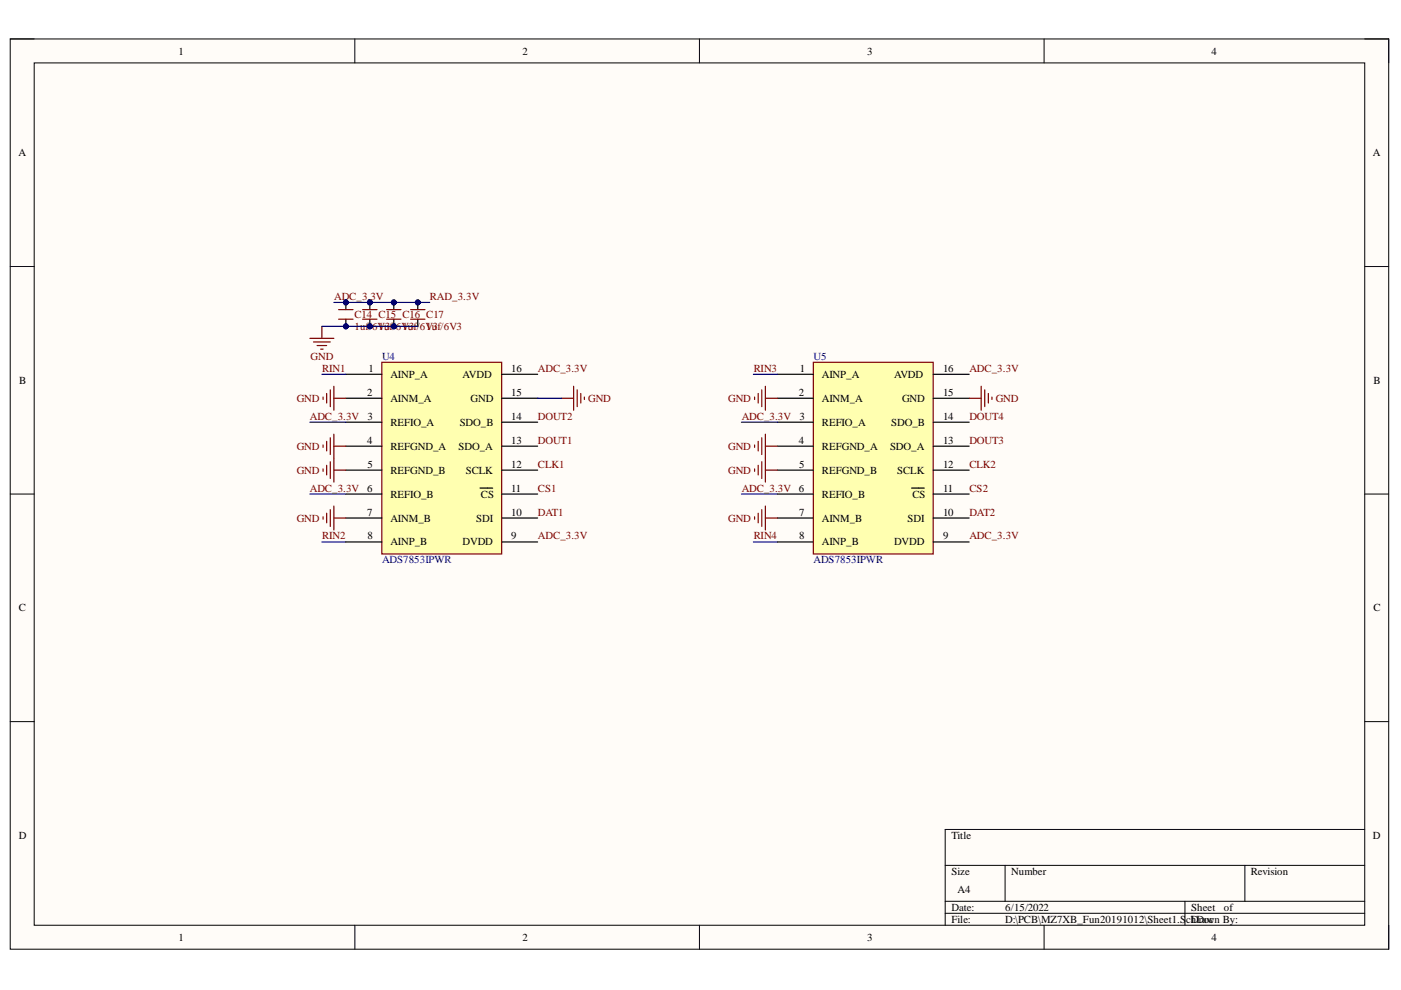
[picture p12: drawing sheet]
<svg xmlns="http://www.w3.org/2000/svg" width="297mm" height="210mm" viewBox="0 0 297 210" stroke-linecap="round" stroke-linejoin="round" font-family="sans-serif">
<defs><g id="words">
<g font-size="2.3">
<text x="37.9" y="11.6">1</text>
<text x="110.8" y="11.6">2</text>
<text x="183.9" y="11.6">3</text>
<text x="256.9" y="11.6">4</text>
<text x="3.9" y="33.1">A</text>
<text x="291.1" y="33.1">A</text>
<text x="4.1" y="81.3">B</text>
<text x="77.9" y="83.9">2</text>
<text x="78.1" y="78.8">1</text>
<text x="82.8" y="80.1">AINP_A</text>
<text x="98.1" y="80.1">AVDD</text>
<text x="108.4" y="83.9">15</text>
<text x="108.4" y="78.8">16</text>
<text x="169.3" y="83.9">2</text>
<text x="169.6" y="78.8">1</text>
<text x="174.3" y="80.1">AINP_A</text>
<text x="189.6" y="80.1">AVDD</text>
<text x="200" y="83.9">15</text>
<text x="200" y="78.8">16</text>
<text x="291.2" y="81.3">B</text>
<text x="78" y="89">3</text>
<text x="82.8" y="85.2">AINM_A</text>
<text x="99.8" y="85.2">GND</text>
<text x="108.4" y="89">14</text>
<text x="169.5" y="89">3</text>
<text x="174.3" y="85.2">AINM_A</text>
<text x="191.2" y="85.2">GND</text>
<text x="200" y="89">14</text>
<text x="77.9" y="94.1">4</text>
<text x="82.8" y="90.2">REFIO_A</text>
<text x="82.8" y="95.4">REFGND_A</text>
<text x="97.2" y="95.4">SDO_A</text>
<text x="97.5" y="90.2">SDO_B</text>
<text x="108.4" y="94.1">13</text>
<text x="169.3" y="94.1">4</text>
<text x="174.3" y="90.2">REFIO_A</text>
<text x="174.3" y="95.4">REFGND_A</text>
<text x="188.7" y="95.4">SDO_A</text>
<text x="189" y="90.2">SDO_B</text>
<text x="200" y="94.1">13</text>
<text x="78" y="99.2">5</text>
<text x="82.8" y="100.4">REFGND_B</text>
<text x="98.8" y="100.4">SCLK</text>
<text x="108.4" y="99.2">12</text>
<text x="169.4" y="99.2">5</text>
<text x="174.3" y="100.4">REFGND_B</text>
<text x="190.2" y="100.4">SCLK</text>
<text x="200" y="99.2">12</text>
<text x="77.9" y="104.2">6</text>
<text x="82.8" y="105.5">REFIO_B</text>
<text x="102" y="105.5">CS</text>
<text x="108.4" y="104.2">11</text>
<text x="174.3" y="105.5">REFIO_B</text>
<text x="193.4" y="105.5">CS</text>
<text x="200" y="104.2">11</text>
<text x="77.9" y="109.3">7</text>
<text x="82.8" y="110.6">AINM_B</text>
<text x="100.9" y="110.6">SDI</text>
<text x="108.4" y="109.3">10</text>
<text x="169.4" y="109.3">7</text>
<text x="174.3" y="110.6">AINM_B</text>
<text x="192.4" y="110.6">SDI</text>
<text x="200" y="109.3">10</text>
<text x="78" y="114.4">8</text>
<text x="82.8" y="115.6">AINP_B</text>
<text x="98.1" y="115.6">DVDD</text>
<text x="108.4" y="114.4">9</text>
<text x="169.4" y="114.4">8</text>
<text x="174.3" y="115.6">AINP_B</text>
<text x="189.6" y="115.6">DVDD</text>
<text x="200" y="114.4">9</text>
<text x="4" y="129.6">C</text>
<text x="291.2" y="129.6">C</text>
<text x="4" y="177.8">D</text>
<text x="201.7" y="177.8">Title</text>
<text x="291.1" y="177.8">D</text>
<text x="201.7" y="185.5">Size</text>
<text x="214.4" y="185.5">Number</text>
<text x="265.2" y="185.5">Revision</text>
<text x="203" y="189.3">A4</text>
<text x="201.7" y="193.1">Date:</text>
<text x="201.7" y="195.7">File:</text>
<text x="213.1" y="193.1">6/15/2022</text>
<text x="213.1" y="195.7">D:\PCB\MZ7XB_Fun20191012\Sheet1.SchDoc</text>
<text x="252.5" y="193.1">Sheet</text>
<text x="252.5" y="195.7">Drawn By:</text>
<text x="259.5" y="193.1">of</text>
<text x="37.9" y="199.5">1</text>
<text x="110.8" y="199.5">2</text>
<text x="183.9" y="199.5">3</text>
<text x="256.9" y="199.5">4</text>
</g>
<g font-size="2.3" fill="#800000">
<text x="70.9" y="63.6">ADC_3.3V</text>
<text x="91.1" y="63.6">RAD_3.3V</text>
<text x="75.2" y="67.4">C14 C15 C16 C17</text>
<text x="75.2" y="69.9">1uf/6V3</text>
<text x="80.2" y="69.9">1uf/6V3</text>
<text x="85.3" y="69.9">1uf/6V3</text>
<text x="90.4" y="69.9">1uf/6V3</text>
<text x="65.9" y="76.3">GND</text>
<text x="68.3" y="78.8">RIN1</text>
<text x="114.1" y="78.8">ADC_3.3V</text>
<text x="159.8" y="78.8">RIN3</text>
<text x="205.5" y="78.8">ADC_3.3V</text>
<text x="62.9" y="85.2">GND</text>
<text x="65.7" y="89">ADC_3.3V</text>
<text x="114.1" y="89">DOUT2</text>
<text x="124.7" y="85.2">GND</text>
<text x="154.4" y="85.2">GND</text>
<text x="157.3" y="89">ADC_3.3V</text>
<text x="205.5" y="89">DOUT4</text>
<text x="211.1" y="85.2">GND</text>
<text x="62.9" y="95.4">GND</text>
<text x="114.1" y="94.1">DOUT1</text>
<text x="154.4" y="95.4">GND</text>
<text x="205.5" y="94.1">DOUT3</text>
<text x="62.9" y="100.4">GND</text>
<text x="114.1" y="99.2">CLK1</text>
<text x="154.4" y="100.4">GND</text>
<text x="205.5" y="99.2">CLK2</text>
<text x="65.7" y="104.2">ADC_3.3V</text>
<text x="114.1" y="104.2">CS1</text>
<text x="157.3" y="104.2">ADC_3.3V 6</text>
<text x="205.5" y="104.2">CS2</text>
<text x="62.9" y="110.6">GND</text>
<text x="114.1" y="109.3">DAT1</text>
<text x="154.4" y="110.6">GND</text>
<text x="205.5" y="109.3">DAT2</text>
<text x="68.3" y="114.4">RIN2</text>
<text x="114.1" y="114.4">ADC_3.3V</text>
<text x="159.8" y="114.4">RIN4</text>
<text x="205.5" y="114.4">ADC_3.3V</text>
</g>
<g font-size="2.3" fill="#000080">
<text x="81" y="76.3">U4</text>
<text x="172.5" y="76.3">U5</text>
<text x="81" y="119.5">ADS7853IPWR</text>
<text x="172.5" y="119.5">ADS7853IPWR</text>
</g>
</g></defs>
<path d="M2.2 8.3h292.2v193h-292.2z" fill-rule="evenodd" fill="#fffcf8"/>
<path d="M2.2 8.3h292.2v193h-292.2z" fill="none" stroke="#000" stroke-width=".21"/>
<path d="M7.2 13.3h282.2v182.9h-282.2z" fill-rule="evenodd" fill="#fffcf8"/>
<g fill="none" stroke="#000" stroke-width=".21">
<path d="M2.2 8.3h5M7.2 13.3h282.2v182.9h-282.2zM75.2 8.3v5M148.3 8.3v5M221.4 8.3v5M289.4 8.3h5v5M2.2 56.5h5M289.4 56.5h5M2.2 104.8h5M289.4 104.8h5M2.2 153h5M289.4 153h5"/>
<path d="M289.4 175.9h-89v20.3M75.2 196.2v5.1M148.3 196.2v5.1M200.4 183.5h89M200.4 191.1h89M200.4 193.6h89M213.1 183.5v7.6M221.4 196.2v5.1M251.2 191.1v5.1M263.9 183.5v7.6M294.4 196.2v5.1"/>
</g>
<path d="M81 76.8h25.4v40.7h-25.4z" fill-rule="evenodd" fill="#ffffb0"/>
<g fill="none" stroke="#800000" stroke-width=".25">
<path d="M81 76.8h25.4v40.7h-25.4zM68.5 84.2v.5M68.5 94.3v.6M68.5 99.4v.5M69.3 83.4v2.1M69.3 93.6v2M69.3 98.7v2M70 82.7v3.5M70 92.8v3.6M70 97.9v3.6M70.8 84.4h2.5M70.8 81.9v5.1"/>
<path d="M70.8 92.1v10.1M70.8 94.6h2.5M70.8 99.7h2.5M119.1 84.4h2.5M121.6 81.9v5.1M122.4 82.7v3.5M123.1 83.4v2.1M123.9 84.2v.5M68.5 109.6v.5M69.3 108.8v2.1M70 108.1v3.5M70.8 107.3v5.1"/>
<path d="M70.8 109.8h2.5"/>
</g>
<g fill="none" stroke="#000" stroke-width=".25">
<path d="M73.3 79.4h7.7M106.4 79.4h7.6M73.3 84.4h7.7M73.3 89.5h7.7M73.3 94.6h7.7M73.3 99.7h7.7M106.4 84.4h7.6M106.4 89.5h7.6M106.4 94.6h7.6M106.4 99.7h7.6M73.3 104.8h7.7M73.3 109.8h7.7"/>
<path d="M73.3 114.9h7.7M101.8 103.5h2.7M106.4 104.8h7.6M106.4 109.8h7.6M106.4 114.9h7.6"/>
</g>
<path d="M172.4 76.8h25.5v40.7h-25.5z" fill-rule="evenodd" fill="#ffffb0"/>
<g fill="none" stroke="#800000" stroke-width=".25">
<path d="M172.4 76.8h25.5v40.7h-25.5zM160 84.2v.5M160 94.3v.6M160 99.4v.5M160.7 83.4v2.1M160.7 93.6v2M160.7 98.7v2M161.5 82.7v3.5M161.5 92.8v3.6M161.5 97.9v3.6M162.3 84.4h2.5M162.3 81.9v5.1"/>
<path d="M162.3 92.1v10.1M162.3 94.6h2.5M162.3 99.7h2.5M205.5 84.4h2.5M208 81.9v5.1M208.8 82.7v3.5M209.5 83.4v2.1M210.3 84.2v.5M160 109.6v.5M160.7 108.8v2.1M161.5 108.1v3.5M162.3 107.3v5.1"/>
<path d="M162.3 109.8h2.5"/>
</g>
<g fill="none" stroke="#000" stroke-width=".25">
<path d="M164.8 79.4h7.6M197.9 79.4h7.6M164.8 84.4h7.6M164.8 89.5h7.6M164.8 94.6h7.6M164.8 99.7h7.6M197.9 84.4h7.6M197.9 89.5h7.6M197.9 94.6h7.6M197.9 99.7h7.6M164.8 104.8h7.6M164.8 109.8h7.6"/>
<path d="M164.8 114.9h7.6M193.3 103.5h2.7M197.9 104.8h7.6M197.9 109.8h7.6M197.9 114.9h7.6"/>
</g>
<path d="M68.2 79.4h5.1M70.8 64.1h20.3M159.7 79.4h5.1M65.7 89.5h7.6M65.7 104.8h7.6M68.2 114.9h5.1" fill="none" stroke="#000080" stroke-width=".25"/>
<circle cx="88.6" cy="64.1" r=".51" fill="#000080"/>
<circle cx="88.6" cy="64.1" r=".51" fill="none" stroke="#000080" stroke-width=".21"/>
<circle cx="83.5" cy="64.1" r=".51" fill="#000080"/>
<circle cx="83.5" cy="64.1" r=".51" fill="none" stroke="#000080" stroke-width=".21"/>
<circle cx="78.4" cy="64.1" r=".51" fill="#000080"/>
<circle cx="78.4" cy="64.1" r=".51" fill="none" stroke="#000080" stroke-width=".21"/>
<circle cx="73.3" cy="64.1" r=".51" fill="#000080"/>
<circle cx="73.3" cy="64.1" r=".51" fill="none" stroke="#000080" stroke-width=".21"/>
<path d="M114 84.4h5.1M157.2 89.5h7.6M157.2 104.8h7.6M159.7 114.9h5.1" fill="none" stroke="#000080" stroke-width=".25"/>
<circle cx="73.3" cy="64.1" r=".51" fill="#000080"/>
<circle cx="73.3" cy="64.1" r=".51" fill="none" stroke="#000080" stroke-width=".21"/>
<circle cx="73.3" cy="69.2" r=".51" fill="#000080"/>
<circle cx="73.3" cy="69.2" r=".51" fill="none" stroke="#000080" stroke-width=".21"/>
<path d="M73.3 64.1v1.5" fill="none" stroke="#000" stroke-width=".25"/>
<circle cx="73.3" cy="64.1" r=".51" fill="#000080"/>
<circle cx="73.3" cy="64.1" r=".51" fill="none" stroke="#000080" stroke-width=".21"/>
<path d="M73.3 67.7v1.5" fill="none" stroke="#000" stroke-width=".25"/>
<circle cx="73.3" cy="69.2" r=".51" fill="#000080"/>
<circle cx="73.3" cy="69.2" r=".51" fill="none" stroke="#000080" stroke-width=".21"/>
<path d="M71.8 65.6h3.1M71.8 67.7h3.1" fill="none" stroke="#800000" stroke-width=".25"/>
<circle cx="78.4" cy="64.1" r=".51" fill="#000080"/>
<circle cx="78.4" cy="64.1" r=".51" fill="none" stroke="#000080" stroke-width=".21"/>
<circle cx="78.4" cy="69.2" r=".51" fill="#000080"/>
<circle cx="78.4" cy="69.2" r=".51" fill="none" stroke="#000080" stroke-width=".21"/>
<path d="M78.4 64.1v1.5" fill="none" stroke="#000" stroke-width=".25"/>
<circle cx="78.4" cy="64.1" r=".51" fill="#000080"/>
<circle cx="78.4" cy="64.1" r=".51" fill="none" stroke="#000080" stroke-width=".21"/>
<path d="M78.4 67.7v1.5" fill="none" stroke="#000" stroke-width=".25"/>
<circle cx="78.4" cy="69.2" r=".51" fill="#000080"/>
<circle cx="78.4" cy="69.2" r=".51" fill="none" stroke="#000080" stroke-width=".21"/>
<path d="M76.9 65.6h3M76.9 67.7h3" fill="none" stroke="#800000" stroke-width=".25"/>
<circle cx="83.5" cy="64.1" r=".51" fill="#000080"/>
<circle cx="83.5" cy="64.1" r=".51" fill="none" stroke="#000080" stroke-width=".21"/>
<circle cx="83.5" cy="69.2" r=".51" fill="#000080"/>
<circle cx="83.5" cy="69.2" r=".51" fill="none" stroke="#000080" stroke-width=".21"/>
<path d="M83.5 64.1v1.5" fill="none" stroke="#000" stroke-width=".25"/>
<circle cx="83.5" cy="64.1" r=".51" fill="#000080"/>
<circle cx="83.5" cy="64.1" r=".51" fill="none" stroke="#000080" stroke-width=".21"/>
<path d="M83.5 67.7v1.5" fill="none" stroke="#000" stroke-width=".25"/>
<circle cx="83.5" cy="69.2" r=".51" fill="#000080"/>
<circle cx="83.5" cy="69.2" r=".51" fill="none" stroke="#000080" stroke-width=".21"/>
<path d="M82 65.6h3M82 67.7h3" fill="none" stroke="#800000" stroke-width=".25"/>
<circle cx="88.6" cy="64.1" r=".51" fill="#000080"/>
<circle cx="88.6" cy="64.1" r=".51" fill="none" stroke="#000080" stroke-width=".21"/>
<path d="M88.6 64.1v1.5" fill="none" stroke="#000" stroke-width=".25"/>
<circle cx="88.6" cy="64.1" r=".51" fill="#000080"/>
<circle cx="88.6" cy="64.1" r=".51" fill="none" stroke="#000080" stroke-width=".21"/>
<path d="M88.6 67.7v1.5" fill="none" stroke="#000" stroke-width=".25"/>
<path d="M65.7 71.7h5.1M66.5 72.5h3.5M67.2 73.3h2.1M68 74h.5M68.2 69.2v2.5M87.1 65.6h3M87.1 67.7h3" fill="none" stroke="#800000" stroke-width=".25"/>
<path d="M68.2 69.2h20.4" fill="none" stroke="#000080" stroke-width=".25"/>
<circle cx="73.3" cy="69.2" r=".51" fill="#000080"/>
<circle cx="73.3" cy="69.2" r=".51" fill="none" stroke="#000080" stroke-width=".21"/>
<circle cx="78.4" cy="69.2" r=".51" fill="#000080"/>
<circle cx="78.4" cy="69.2" r=".51" fill="none" stroke="#000080" stroke-width=".21"/>
<circle cx="83.5" cy="69.2" r=".51" fill="#000080"/>
<circle cx="83.5" cy="69.2" r=".51" fill="none" stroke="#000080" stroke-width=".21"/>
<use href="#words"/>
</svg>
